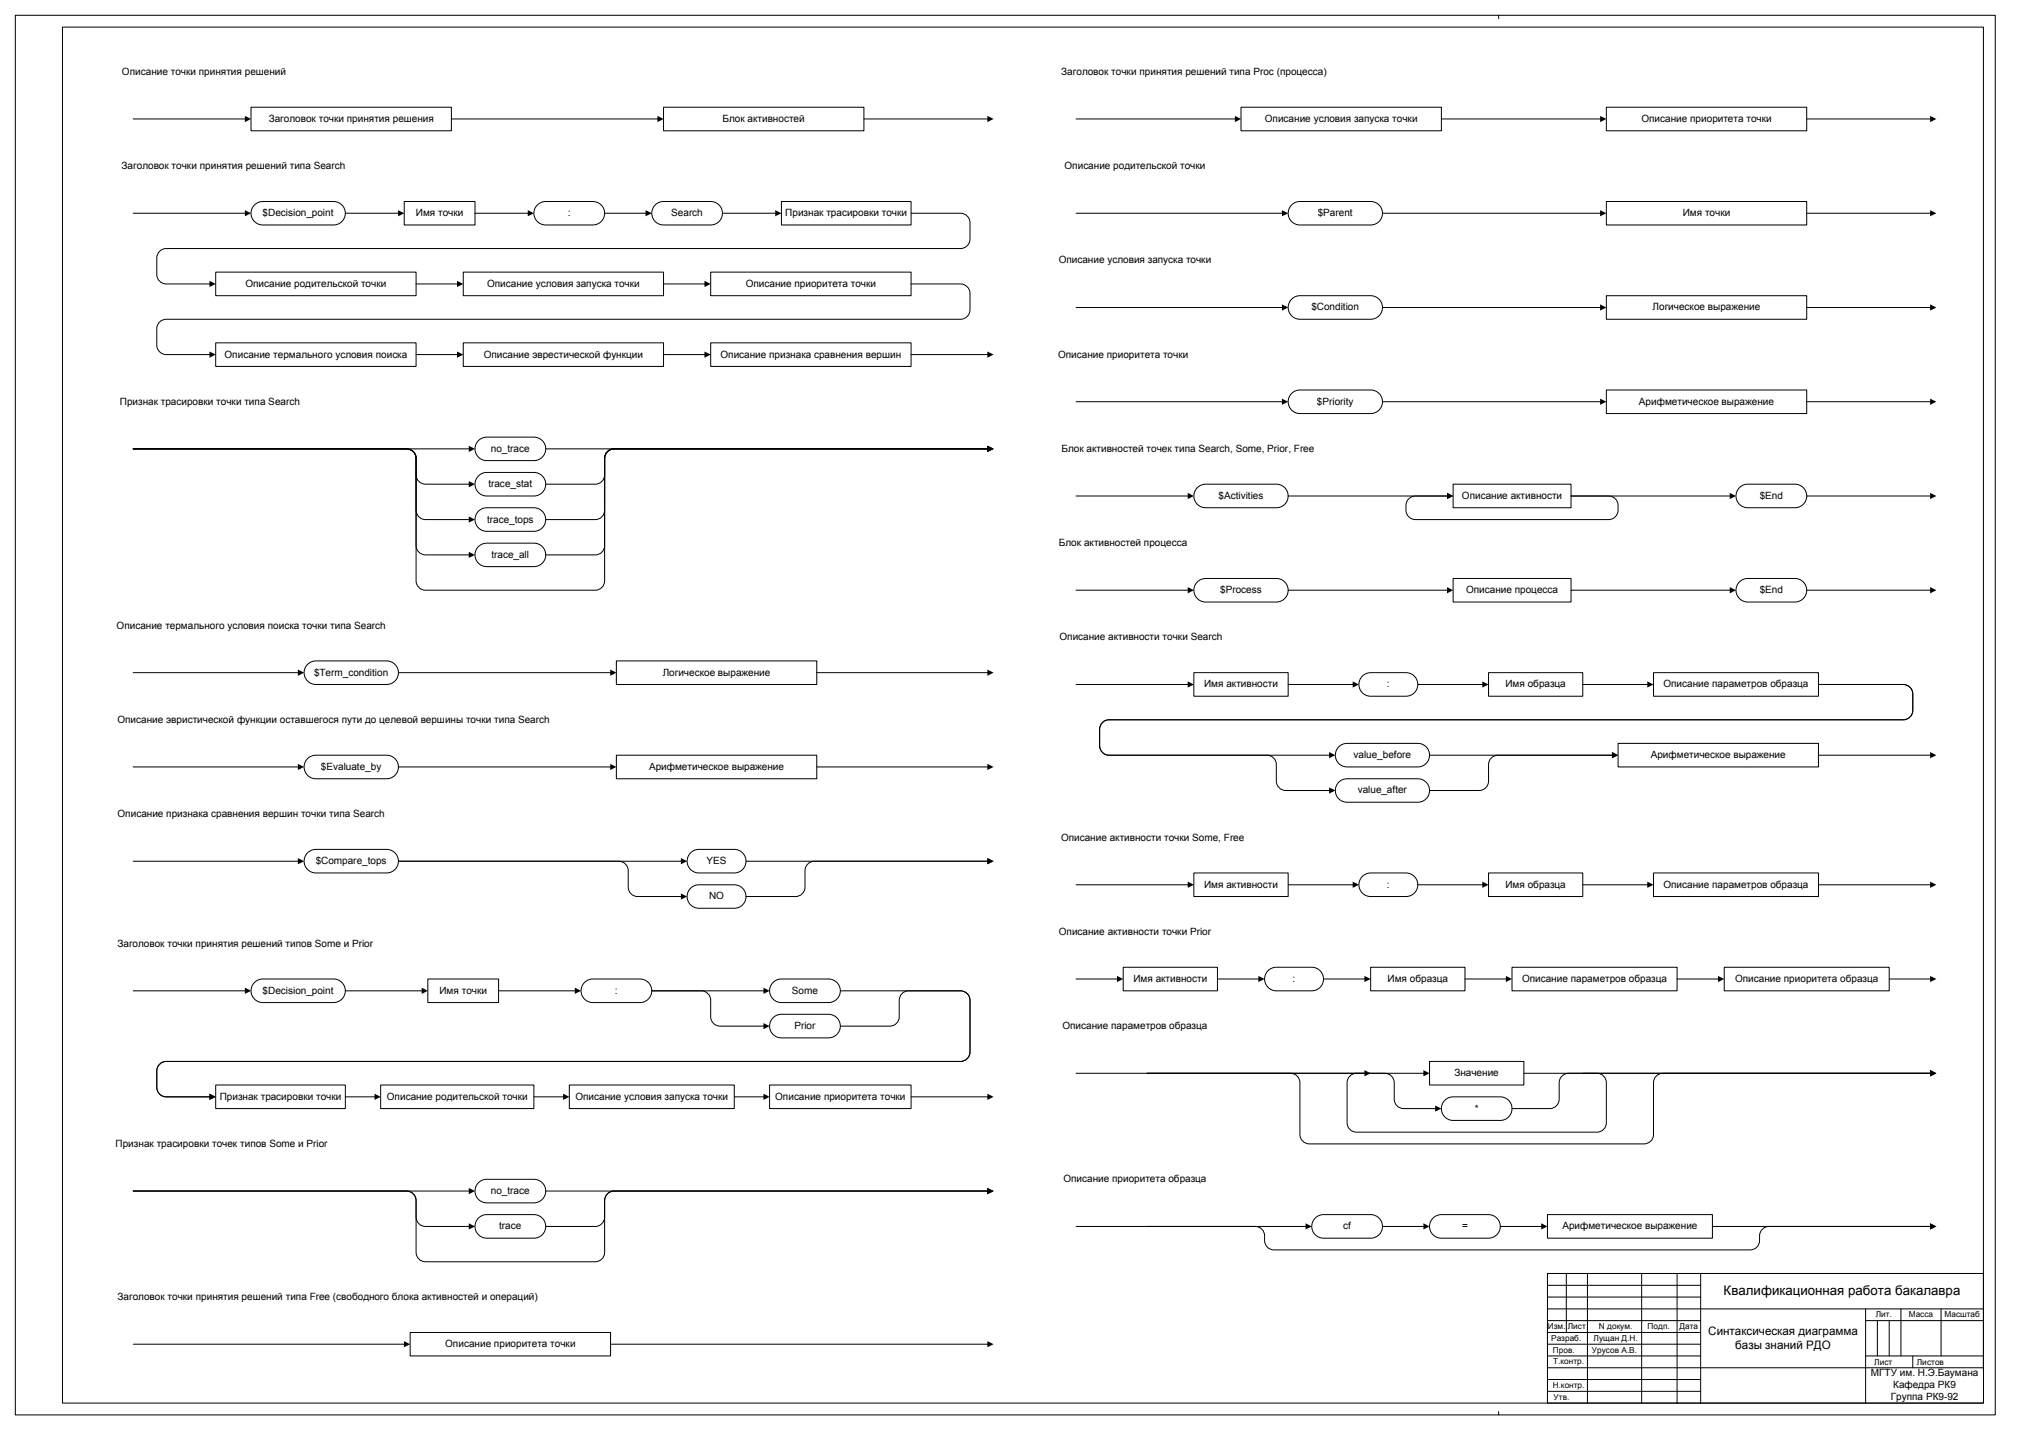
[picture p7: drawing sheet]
<svg xmlns="http://www.w3.org/2000/svg" width="841mm" height="594mm" viewBox="0 0 841 594" stroke-linecap="round" stroke-linejoin="round" font-family="sans-serif">
<defs><g id="words">
<text font-size="5.5" x="714.8" y="537.3">Квалификационная работа бакалавра</text>
<g font-size="4.8">
<text x="708.4" y="553.8">Синтаксическая диаграмма</text>
<text x="719.6" y="559.5">базы знаний РДО</text>
</g>
<g font-size="4.1">
<text x="50.6" y="31">Описание точки принятия решений</text>
<text x="440.1" y="31">Заголовок точки принятия решений типа Proc (процесса)</text>
<text x="111.4" y="50.6">Заголовок точки принятия решения</text>
<text x="299.7" y="50.6">Блок активностей</text>
<text x="524.6" y="50.6">Описание условия запуска точки</text>
<text x="680.7" y="50.6">Описание приоритета точки</text>
<text x="50.4" y="70.1">Заголовок точки принятия решений типа Search</text>
<text x="441.5" y="70.1">Описание родительской точки</text>
<text x="108.9" y="89.7">$Decision_point</text>
<text x="172.5" y="89.7">Имя точки</text>
<text x="235.5" y="89.7">:</text>
<text x="278.4" y="89.7">Search</text>
<text x="325.7" y="89.7">Признак трасировки точки</text>
<text x="546.5" y="89.7">$Parent</text>
<text x="697.8" y="89.7">Имя точки</text>
<text x="439" y="109.3">Описание условия запуска точки</text>
<text x="101.8" y="119">Описание родительской точки</text>
<text x="202" y="119">Описание условия запуска точки</text>
<text x="309.3" y="119">Описание приоритета точки</text>
<text x="543.9" y="128.8">$Condition</text>
<text x="685.3" y="128.8">Логическое выражение</text>
<text x="93.1" y="148.3">Описание термального условия поиска</text>
<text x="200.6" y="148.3">Описание эврестической функции</text>
<text x="298.8" y="148.3">Описание признака сравнения вершин</text>
<text x="438.8" y="148.3">Описание приоритета точки</text>
<text x="49.7" y="167.9">Признак трасировки точки типа Search</text>
<text x="546.1" y="167.9">$Priority</text>
<text x="679.7" y="167.9">Арифметическое выражение</text>
<text x="203.6" y="187.5">no_trace</text>
<text x="440.2" y="187.5">Блок активностей точек типа Search, Some, Prior, Free</text>
<text x="202.5" y="202.1">trace_stat</text>
<text x="505.3" y="207">$Activities</text>
<text x="606.3" y="207">Описание активности</text>
<text x="729.7" y="207">$End</text>
<text x="202" y="216.8">trace_tops</text>
<text x="439.2" y="226.5">Блок активностей процесса</text>
<text x="203.8" y="231.4">trace_all</text>
<text x="506" y="246.1">$Process</text>
<text x="608" y="246.1">Описание процесса</text>
<text x="729.7" y="246.1">$End</text>
<text x="48.3" y="260.8">Описание термального условия поиска точки типа Search</text>
<text x="439.4" y="265.6">Описание активности точки Search</text>
<text x="130.2" y="280.3">$Term_condition</text>
<text x="274.8" y="280.3">Логическое выражение</text>
<text x="499.3" y="285.2">Имя активности</text>
<text x="575.1" y="285.2">:</text>
<text x="624.3" y="285.2">Имя образца</text>
<text x="689.8" y="285.2">Описание параметров образца</text>
<text x="48.7" y="299.8">Описание эвристической функции оставшегося пути до целевой вершины точки типа Search</text>
<text x="561.3" y="314.5">value_before</text>
<text x="684.6" y="314.5">Арифметическое выражение</text>
<text x="133.1" y="319.4">$Evaluate_by</text>
<text x="269.2" y="319.4">Арифметическое выражение</text>
<text x="563" y="329.2">value_after</text>
<text x="48.7" y="339">Описание признака сравнения вершин точки типа Search</text>
<text x="440" y="348.7">Описание активности точки Some, Free</text>
<text x="130.9" y="358.5">$Compare_tops</text>
<text x="293" y="358.5">YES</text>
<text x="499.3" y="368.3">Имя активности</text>
<text x="575.1" y="368.3">:</text>
<text x="624.3" y="368.3">Имя образца</text>
<text x="689.8" y="368.3">Описание параметров образца</text>
<text x="294.1" y="373.2">NO</text>
<text x="439.1" y="387.8">Описание активности точки Prior</text>
<text x="48.7" y="392.7">Заголовок точки принятия решений типов Some и Prior</text>
<text x="470" y="407.4">Имя активности</text>
<text x="536.1" y="407.4">:</text>
<text x="575.4" y="407.4">Имя образца</text>
<text x="631.2" y="407.4">Описание параметров образца</text>
<text x="719.5" y="407.4">Описание приоритета образца</text>
<text x="108.9" y="412.2">$Decision_point</text>
<text x="182.2" y="412.2">Имя точки</text>
<text x="255" y="412.2">:</text>
<text x="328.4" y="412.2">Some</text>
<text x="329.4" y="426.9">Prior</text>
<text x="440.6" y="426.9">Описание параметров образца</text>
<text x="603.2" y="446.5">Значение</text>
<text x="91.1" y="456.2">Признак трасировки точки</text>
<text x="160.4" y="456.2">Описание родительской точки</text>
<text x="238.6" y="456.2">Описание условия запуска точки</text>
<text x="321.5" y="456.2">Описание приоритета точки</text>
<text x="611.6" y="461.1">*</text>
<text x="48" y="475.8">Признак трасировки точек типов Some и Prior</text>
<text x="441" y="490.5">Описание приоритета образца</text>
<text x="203.6" y="495.3">no_trace</text>
<text x="207" y="510">trace</text>
<text x="557" y="510">cf</text>
<text x="606.3" y="510">=</text>
<text x="648" y="510">Арифметическое выражение</text>
<text x="48.7" y="539.3">Заголовок точки принятия решений типа Free (свободного блока активностей и операций)</text>
<text x="184.6" y="558.9">Описание приоритета точки</text>
<text x="775.9" y="571">МГТУ им. Н.Э.Баумана</text>
<text x="785.1" y="576">Кафедра РК9</text>
<text x="784.1" y="580.9">Группа РК9-92</text>
</g>
<g font-size="3.4">
<text x="641.9" y="551.3">Изм.</text>
<text x="650.2" y="551.3">Лист</text>
<text x="663.1" y="551.3">N докум.</text>
<text x="683.3" y="551.3">Подп.</text>
<text x="696.5" y="551.3">Дата</text>
<text x="777.9" y="546.5">Лит.</text>
<text x="791.6" y="546.5">Масса</text>
<text x="806.4" y="546.5">Масштаб</text>
<text x="643.3" y="556.3">Разраб.</text>
<text x="660.9" y="556.3">Лущан Д.Н.</text>
<text x="644" y="561.1">Пров.</text>
<text x="660.2" y="561.1">Урусов А.В.</text>
<text x="644.1" y="566">Т.контр.</text>
<text x="777.3" y="566.4">Лист</text>
<text x="795" y="566.2">Листов</text>
<text x="643.9" y="575.8">Н.контр.</text>
<text x="644.3" y="580.7">Утв.</text>
</g>
</g></defs>
<g fill="none" stroke="#000" stroke-width=".41">
<path d="M6.4 6.3h821v580.7h-821zM25.9 11.3h796.6v570.8h-796.6zM621.5 6.3v1.4M641.7 528.3h180.8v53.8h-180.8zM641.7 533.2h63.6M641.7 538.1h63.6M649.6 528.3v24.5M658.3 528.3v53.8M680.8 528.3v53.8M695.5 528.3v53.8M705.3 528.3v53.8M641.7 547.9h63.6"/>
<path d="M641.7 543h180.8M641.7 557.7h63.6M641.7 552.8h63.6M773.7 547.9h48.8M773.7 543v39.1M778.6 547.9v14.6M783.5 547.9v14.6M788.3 543v19.5M805 543v19.5M641.7 562.5h63.6M641.7 577.2h63.6M641.7 572.3h63.6"/>
<path d="M641.7 567.4h180.8M773.7 562.5h48.8M793.2 562.5v4.9M621.5 585.6v1.4"/>
</g>
<g fill="#fff">
<path d="M706.2 529.3h115.4v12.7h-115.4z" fill-rule="evenodd"/>
<path d="M774.1 568.4h48v12.7h-48z" fill-rule="evenodd"/>
<path d="M706.2 544h66.5v22.5h-66.5z" fill-rule="evenodd"/>
<path d="M104.1 44.5h83.1v9.8h-83.1z" fill-rule="evenodd"/>
</g>
<path d="M104.1 44.5h83.1v9.8h-83.1z" fill="none" stroke="#000" stroke-width=".41"/>
<path d="M275.2 44.5h83.1v9.8h-83.1z" fill-rule="evenodd" fill="#fff"/>
<path d="M275.2 44.5h83.1v9.8h-83.1z" fill="none" stroke="#000" stroke-width=".41"/>
<path d="M105.3 85.3l2-1.4 1.7-.3h29.3a4.9 4.9 0 0 1 4.9 4.9 4.9 4.9 0 0 1-4.9 4.8h-29.3a4.9 4.9 0 0 1-4.4-2.8 4.9 4.9 0 0 1 .7-5.2z" fill-rule="evenodd" fill="#fff"/>
<path d="M105.3 85.3l2-1.4 1.7-.3h29.3a4.9 4.9 0 0 1 4.9 4.9 4.9 4.9 0 0 1-4.9 4.8h-29.3a4.9 4.9 0 0 1-4.4-2.8 4.9 4.9 0 0 1 .7-5.2z" fill="none" stroke="#000" stroke-width=".41"/>
<path d="M167.6 83.6h29.4v9.7h-29.4z" fill-rule="evenodd" fill="#fff"/>
<path d="M167.6 83.6h29.4v9.7h-29.4z" fill="none" stroke="#000" stroke-width=".41"/>
<path d="M222.6 85.3l2-1.4 1.7-.3h19.5a4.9 4.9 0 0 1 4.9 4.9 4.9 4.9 0 0 1-4.9 4.8h-19.5a4.9 4.9 0 0 1-4.4-2.8 4.9 4.9 0 0 1 .7-5.2z" fill-rule="evenodd" fill="#fff"/>
<path d="M222.6 85.3l2-1.4 1.7-.3h19.5a4.9 4.9 0 0 1 4.9 4.9 4.9 4.9 0 0 1-4.9 4.8h-19.5a4.9 4.9 0 0 1-4.4-2.8 4.9 4.9 0 0 1 .7-5.2z" fill="none" stroke="#000" stroke-width=".41"/>
<path d="M198.1 183.1l2.1-1.5 1.6-.3h19.6a4.9 4.9 0 0 1 4.9 4.9 4.9 4.9 0 0 1-4.9 4.9h-19.6a4.9 4.9 0 0 1-4.4-2.8 4.9 4.9 0 0 1 .7-5.2z" fill-rule="evenodd" fill="#fff"/>
<path d="M198.1 183.1l2.1-1.5 1.6-.3h19.6a4.9 4.9 0 0 1 4.9 4.9 4.9 4.9 0 0 1-4.9 4.9h-19.6a4.9 4.9 0 0 1-4.4-2.8 4.9 4.9 0 0 1 .7-5.2z" fill="none" stroke="#000" stroke-width=".41"/>
<path d="M271.4 85.3l2.1-1.4 1.7-.3h19.5a4.9 4.9 0 0 1 4.9 4.9 4.9 4.9 0 0 1-4.9 4.8h-19.5a4.9 4.9 0 0 1-4.5-2.8 4.9 4.9 0 0 1 .7-5.2z" fill-rule="evenodd" fill="#fff"/>
<path d="M272 84.7l1.5-.8 1.7-.3h19.5a4.9 4.9 0 0 1 4.9 4.9 4.9 4.9 0 0 1-4.9 4.8h-19.5a4.9 4.9 0 0 1-4.6-3.2 4.9 4.9 0 0 1 1.4-5.4z" fill="none" stroke="#000" stroke-width=".41"/>
<path d="M198.7 197.1l1.5-.8 1.6-.3h19.6a4.9 4.9 0 0 1 4.9 4.9 4.9 4.9 0 0 1-4.9 4.9h-19.6a4.9 4.9 0 0 1-4.5-3.2 4.9 4.9 0 0 1 1.4-5.5z" fill-rule="evenodd" fill="#fff"/>
<path d="M198.7 197.1l1.5-.8 1.6-.3h19.6a4.9 4.9 0 0 1 4.9 4.9 4.9 4.9 0 0 1-4.9 4.9h-19.6a4.9 4.9 0 0 1-4.5-3.2 4.9 4.9 0 0 1 1.4-5.5z" fill="none" stroke="#000" stroke-width=".41"/>
<path d="M198.7 211.8l1.5-.8 1.6-.4h19.6a4.9 4.9 0 0 1 4.9 4.9 4.9 4.9 0 0 1-4.9 4.9h-19.6a4.9 4.9 0 0 1-4.5-3.2 4.9 4.9 0 0 1 1.4-5.4z" fill-rule="evenodd" fill="#fff"/>
<path d="M198.7 211.8l1.5-.8 1.6-.4h19.6a4.9 4.9 0 0 1 4.9 4.9 4.9 4.9 0 0 1-4.9 4.9h-19.6a4.9 4.9 0 0 1-4.5-3.2 4.9 4.9 0 0 1 1.4-5.4z" fill="none" stroke="#000" stroke-width=".41"/>
<path d="M198.1 227.1l2.1-1.5 1.6-.3h19.6a4.9 4.9 0 0 1 4.9 4.9 4.9 4.9 0 0 1-4.9 4.9h-19.6a4.9 4.9 0 0 1-4.4-2.8 4.9 4.9 0 0 1 .7-5.2z" fill-rule="evenodd" fill="#fff"/>
<path d="M198.1 227.1l2.1-1.5 1.6-.3h19.6a4.9 4.9 0 0 1 4.9 4.9 4.9 4.9 0 0 1-4.9 4.9h-19.6a4.9 4.9 0 0 1-4.4-2.8 4.9 4.9 0 0 1 .7-5.2z" fill="none" stroke="#000" stroke-width=".41"/>
<path d="M127.9 275.3l1.4-.8 1.7-.3h29.3a4.9 4.9 0 0 1 4.9 4.9 4.9 4.9 0 0 1-4.9 4.9h-29.3a4.9 4.9 0 0 1-4.6-3.3 4.9 4.9 0 0 1 1.5-5.4z" fill-rule="evenodd" fill="#fff"/>
<path d="M127.9 275.3l1.4-.8 1.7-.3h29.3a4.9 4.9 0 0 1 4.9 4.9 4.9 4.9 0 0 1-4.9 4.9h-29.3a4.9 4.9 0 0 1-4.6-3.3 4.9 4.9 0 0 1 1.5-5.4z" fill="none" stroke="#000" stroke-width=".41"/>
<path d="M255.6 274.2h83.1v9.8h-83.1z" fill-rule="evenodd" fill="#fff"/>
<path d="M255.6 274.2h83.1v9.8h-83.1z" fill="none" stroke="#000" stroke-width=".41"/>
<path d="M127.3 315l2-1.4 1.7-.3h29.3a4.9 4.9 0 0 1 4.9 4.9 4.9 4.9 0 0 1-4.9 4.9h-29.3a4.9 4.9 0 0 1-4.4-2.9 4.9 4.9 0 0 1 .7-5.2z" fill-rule="evenodd" fill="#fff"/>
<path d="M127.3 315l2-1.4 1.7-.3h29.3a4.9 4.9 0 0 1 4.9 4.9 4.9 4.9 0 0 1-4.9 4.9h-29.3a4.9 4.9 0 0 1-4.4-2.9 4.9 4.9 0 0 1 .7-5.2z" fill="none" stroke="#000" stroke-width=".41"/>
<path d="M255.6 313.3h83.1v9.8h-83.1z" fill-rule="evenodd" fill="#fff"/>
<path d="M255.6 313.3h83.1v9.8h-83.1z" fill="none" stroke="#000" stroke-width=".41"/>
<path d="M127.9 353.5l1.4-.8 1.7-.3h29.3a4.9 4.9 0 0 1 4.9 4.9 4.9 4.9 0 0 1-4.9 4.9h-29.3a4.9 4.9 0 0 1-4.6-3.3 4.9 4.9 0 0 1 1.5-5.4z" fill-rule="evenodd" fill="#fff"/>
<path d="M127.9 353.5l1.4-.8 1.7-.3h29.3a4.9 4.9 0 0 1 4.9 4.9 4.9 4.9 0 0 1-4.9 4.9h-29.3a4.9 4.9 0 0 1-4.6-3.3 4.9 4.9 0 0 1 1.5-5.4z" fill="none" stroke="#000" stroke-width=".41"/>
<path d="M286.7 353.5l1.4-.8 1.7-.3h14.7a4.9 4.9 0 0 1 4.9 4.9 4.9 4.9 0 0 1-4.9 4.9h-14.7a4.9 4.9 0 0 1-4.6-3.3 4.9 4.9 0 0 1 1.5-5.4z" fill-rule="evenodd" fill="#fff"/>
<path d="M286.7 353.5l1.4-.8 1.7-.3h14.7a4.9 4.9 0 0 1 4.9 4.9 4.9 4.9 0 0 1-4.9 4.9h-14.7a4.9 4.9 0 0 1-4.6-3.3 4.9 4.9 0 0 1 1.5-5.4z" fill="none" stroke="#000" stroke-width=".41"/>
<path d="M286.1 368.8l1.3-1.1 1.5-.6h15.6a4.9 4.9 0 0 1 4.9 4.8 4.9 4.9 0 0 1-4.9 4.9h-14.7a4.9 4.9 0 0 1-4.4-2.8 4.9 4.9 0 0 1 .7-5.2z" fill-rule="evenodd" fill="#fff"/>
<g fill="none" stroke="#000" stroke-width=".41">
<path d="M55.2 49.4h46.7M358.3 49.4h51.5M55.2 88.5h46.7M143.2 88.5h22.2M197 88.5h22.2M250.7 88.5h17.4M55.2 186.2h113.4a3.9 3.9 0 0 1 4 3.9v6.9a3.9 3.9 0 0 0 3.8 3.9h18.3M55.2 186.2h113.4a3.9 3.9 0 0 1 4 3.9v21.5a3.9 3.9 0 0 0 3.8 4h18.3M55.2 186.2h113.4a3.9 3.9 0 0 1 4 3.9v36.2a3.9 3.9 0 0 0 3.8 3.9h18.3M409.8 186.2h-155.2a3.9 3.9 0 0 0-3.9 3.9v36.2a3.9 3.9 0 0 1-3.9 3.9h-20.5M409.8 186.2h-155.2a3.9 3.9 0 0 0-3.9 3.9v21.5a3.9 3.9 0 0 1-3.9 4h-20.5M409.8 186.2h-155.2a3.9 3.9 0 0 0-3.9 3.9v6.9a3.9 3.9 0 0 1-3.9 3.9h-20.5"/>
<path d="M165.2 318.2h88.2M282.7 357.3h-117.5h91.4a3.9 3.9 0 0 1 3.9 3.9v6.8a3.9 3.9 0 0 0 3.9 3.9h18.3M409.8 357.3h-72.1a3.9 3.9 0 0 0-3.9 3.9v6.8a3.9 3.9 0 0 1-3.9 3.9h-20.5M286.1 368.8l1.3-1.1 1.5-.6h15.6a4.9 4.9 0 0 1 4.9 4.8 4.9 4.9 0 0 1-4.9 4.9h-14.7a4.9 4.9 0 0 1-4.4-2.8 4.9 4.9 0 0 1 .7-5.2z"/>
</g>
<g fill="#000">
<path d="M101.6 48.1l2.5 1.3-2.5 1.3zM409.5 48.1l2.5 1.3-2.5 1.3zM101.6 87.2l2.5 1.3-2.5 1.2zM165.1 87.2l2.5 1.3-2.5 1.2zM218.9 87.2l2.5 1.3-2.5 1.2zM267.7 87.2l2.6 1.3-2.6 1.2zM194.4 199.6l2.6 1.3-2.6 1.3zM409.5 184.9l2.5 1.3-2.5 1.3zM194.4 214.2l2.6 1.4-2.6 1.2zM194.4 228.9l2.6 1.3-2.6 1.3zM253.1 316.9l2.5 1.3-2.5 1.2zM282.4 356l2.6 1.3-2.6 1.3z"/>
<path d="M409.5 356l2.5 1.3-2.5 1.3zM282.4 370.7l2.6 1.2-2.6 1.3z"/>
</g>
<g fill="#fff">
<path d="M45.5 24.9h78.2v9.8h-78.2z" fill-rule="evenodd"/>
<path d="M45.5 64h102.6v9.8h-102.6z" fill-rule="evenodd"/>
</g>
<path d="M187.2 49.4h85.7" fill="none" stroke="#000" stroke-width=".41"/>
<path d="M272.6 48.1l2.6 1.3-2.6 1.3z" fill="#000"/>
<path d="M89.5 112.9h83.1v9.8h-83.1z" fill-rule="evenodd" fill="#fff"/>
<path d="M89.5 112.9h83.1v9.8h-83.1z" fill="none" stroke="#000" stroke-width=".41"/>
<path d="M192.1 112.9h83.1v9.8h-83.1z" fill-rule="evenodd" fill="#fff"/>
<path d="M192.1 112.9h83.1v9.8h-83.1z" fill="none" stroke="#000" stroke-width=".41"/>
<path d="M294.7 112.9h83.1v9.8h-83.1z" fill-rule="evenodd" fill="#fff"/>
<path d="M294.7 112.9h83.1v9.8h-83.1z" fill="none" stroke="#000" stroke-width=".41"/>
<path d="M89.5 142.2h83.1v9.8h-83.1z" fill-rule="evenodd" fill="#fff"/>
<path d="M89.5 142.2h83.1v9.8h-83.1z" fill="none" stroke="#000" stroke-width=".41"/>
<path d="M192.1 142.2h83.1v9.8h-83.1z" fill-rule="evenodd" fill="#fff"/>
<path d="M192.1 142.2h83.1v9.8h-83.1z" fill="none" stroke="#000" stroke-width=".41"/>
<path d="M294.7 142.2h83.1v9.8h-83.1z" fill-rule="evenodd" fill="#fff"/>
<path d="M275.2 147.1h17.3M294.7 142.2h83.1v9.8h-83.1zM377.8 147.1h32" fill="none" stroke="#000" stroke-width=".41"/>
<path d="M292.1 145.8l2.6 1.3-2.6 1.3zM409.5 145.8l2.5 1.3-2.5 1.3z" fill="#000"/>
<path d="M45.5 161.8h83.1v9.8h-83.1z" fill-rule="evenodd" fill="#fff"/>
<path d="M194.7 186.2h-139.5h113.4a3.9 3.9 0 0 1 4 3.9v50.9a3.9 3.9 0 0 0 3.8 3.9h70.4a3.9 3.9 0 0 0 3.9-3.9v-50.9a3.9 3.9 0 0 1 3.9-3.9h155.2h-183.5" fill="none" stroke="#000" stroke-width=".41"/>
<path d="M194.4 184.9l2.6 1.3-2.6 1.3zM409.5 184.9l2.5 1.3-2.5 1.3z" fill="#000"/>
<path d="M45.5 254.6h117.3v9.8h-117.3z" fill-rule="evenodd" fill="#fff"/>
<path d="M55.2 279.1h68.7M165.2 279.1h88.2" fill="none" stroke="#000" stroke-width=".41"/>
<path d="M123.5 277.8l2.6 1.3-2.6 1.3zM253.1 277.8l2.5 1.3-2.5 1.3z" fill="#000"/>
<path d="M45.5 293.7h185.7v9.8h-185.7z" fill-rule="evenodd" fill="#fff"/>
<path d="M55.2 318.2h68.7" fill="none" stroke="#000" stroke-width=".41"/>
<path d="M123.5 316.9l2.6 1.3-2.6 1.2z" fill="#000"/>
<path d="M45.5 332.8h117.3v9.8h-117.3z" fill-rule="evenodd" fill="#fff"/>
<path d="M55.2 357.3h68.7" fill="none" stroke="#000" stroke-width=".41"/>
<path d="M123.5 356l2.6 1.3-2.6 1.3z" fill="#000"/>
<g fill="#fff">
<path d="M45.5 386.6h112.4v9.8h-112.4z" fill-rule="evenodd"/>
<path d="M105.8 407.3l1.5-.9 1.7-.3h29.3a4.9 4.9 0 0 1 4.9 4.9 4.9 4.9 0 0 1-4.9 4.9h-29.3a4.9 4.9 0 0 1-4.6-3.2 4.9 4.9 0 0 1 1.4-5.4z" fill-rule="evenodd"/>
</g>
<path d="M105.8 407.3l1.5-.9 1.7-.3h29.3a4.9 4.9 0 0 1 4.9 4.9 4.9 4.9 0 0 1-4.9 4.9h-29.3a4.9 4.9 0 0 1-4.6-3.2 4.9 4.9 0 0 1 1.4-5.4z" fill="none" stroke="#000" stroke-width=".41"/>
<path d="M177.4 406.1h29.4v9.8h-29.4z" fill-rule="evenodd" fill="#fff"/>
<path d="M177.4 406.1h29.4v9.8h-29.4z" fill="none" stroke="#000" stroke-width=".41"/>
<path d="M242.7 407.3l1.4-.9 1.7-.3h19.6a4.9 4.9 0 0 1 4.9 4.9 4.9 4.9 0 0 1-4.9 4.9h-19.6a4.9 4.9 0 0 1-4.5-3.2 4.9 4.9 0 0 1 1.4-5.4z" fill-rule="evenodd" fill="#fff"/>
<path d="M242.7 407.3l1.4-.9 1.7-.3h19.6a4.9 4.9 0 0 1 4.9 4.9 4.9 4.9 0 0 1-4.9 4.9h-19.6a4.9 4.9 0 0 1-4.5-3.2 4.9 4.9 0 0 1 1.4-5.4z" fill="none" stroke="#000" stroke-width=".41"/>
<path d="M320.9 407.3l1.5-.9 1.7-.3h19.5a4.9 4.9 0 0 1 4.9 4.9 4.9 4.9 0 0 1-4.9 4.9h-19.5a4.9 4.9 0 0 1-4.6-3.2 4.9 4.9 0 0 1 1.4-5.4z" fill-rule="evenodd" fill="#fff"/>
<path d="M55.2 411.1h46.7M143.2 411.1h32M206.8 411.1h31.9M270.3 411.1h46.6M320.9 407.3l1.5-.9 1.7-.3h19.5a4.9 4.9 0 0 1 4.9 4.9 4.9 4.9 0 0 1-4.9 4.9h-19.5a4.9 4.9 0 0 1-4.6-3.2 4.9 4.9 0 0 1 1.4-5.4zM348.5 411.1h49.8a3.9 3.9 0 0 1 4 3.8v21.6a3.9 3.9 0 0 1-4 3.9h-329.4a3.9 3.9 0 0 0-3.9 3.9v6.8a3.9 3.9 0 0 0 3.9 3.9h18.3M304.5 455h12.4" fill="none" stroke="#000" stroke-width=".41"/>
<path d="M101.6 409.7l2.5 1.4-2.5 1.2zM174.9 409.7l2.5 1.4-2.5 1.2zM238.4 409.7l2.6 1.4-2.6 1.2zM316.6 409.7l2.6 1.4-2.6 1.2zM86.9 453.7l2.6 1.3-2.6 1.3zM316.6 453.7l2.6 1.3-2.6 1.3z" fill="#000"/>
<path d="M89.5 450.1h53.7v9.8h-53.7z" fill-rule="evenodd" fill="#fff"/>
<path d="M89.5 450.1h53.7v9.8h-53.7z" fill="none" stroke="#000" stroke-width=".41"/>
<path d="M236.1 450.1h68.4v9.8h-68.4z" fill-rule="evenodd" fill="#fff"/>
<path d="M143.2 455h12.4M236.1 450.1h68.4v9.8h-68.4z" fill="none" stroke="#000" stroke-width=".41"/>
<path d="M155.3 453.7l2.6 1.3-2.6 1.3z" fill="#000"/>
<path d="M319.2 450.1h58.6v9.8h-58.6z" fill-rule="evenodd" fill="#fff"/>
<path d="M319.2 450.1h58.6v9.8h-58.6zM377.8 455h32" fill="none" stroke="#000" stroke-width=".41"/>
<path d="M409.5 453.7l2.5 1.3-2.5 1.3z" fill="#000"/>
<path d="M320.9 421.9l1.5-.8 1.7-.3h19.5a4.9 4.9 0 0 1 4.9 4.9 4.9 4.9 0 0 1-4.9 4.9h-19.5a4.9 4.9 0 0 1-4.7-3.2 4.9 4.9 0 0 1 1.5-5.5z" fill-rule="evenodd" fill="#fff"/>
<path d="M270.3 411.1h20.5a3.9 3.9 0 0 1 3.9 3.8v6.9a3.9 3.9 0 0 0 3.9 3.9h18.3M320.9 421.9l1.5-.8 1.7-.3h19.5a4.9 4.9 0 0 1 4.9 4.9 4.9 4.9 0 0 1-4.9 4.9h-19.5a4.9 4.9 0 0 1-4.7-3.2 4.9 4.9 0 0 1 1.5-5.5zM348.5 425.7h20.5a3.9 3.9 0 0 0 3.9-3.9v-6.9a3.9 3.9 0 0 1 3.9-3.8h21.5a3.9 3.9 0 0 1 4 3.8v21.6a3.9 3.9 0 0 1-4 3.9h-329.4a3.9 3.9 0 0 0-3.9 3.9v6.8a3.9 3.9 0 0 0 3.9 3.9h18.3" fill="none" stroke="#000" stroke-width=".41"/>
<path d="M316.6 424.4l2.6 1.3-2.6 1.3zM86.9 453.7l2.6 1.3-2.6 1.3z" fill="#000"/>
<path d="M198.1 491l2.1-1.5 1.6-.3h19.6a4.9 4.9 0 0 1 4.9 4.9 4.9 4.9 0 0 1-4.9 4.9h-19.6a4.9 4.9 0 0 1-4.4-2.8 4.9 4.9 0 0 1 .7-5.2z" fill-rule="evenodd" fill="#fff"/>
<path d="M198.1 491l2.1-1.5 1.6-.3h19.6a4.9 4.9 0 0 1 4.9 4.9 4.9 4.9 0 0 1-4.9 4.9h-19.6a4.9 4.9 0 0 1-4.4-2.8 4.9 4.9 0 0 1 .7-5.2z" fill="none" stroke="#000" stroke-width=".41"/>
<path d="M45.5 469.7h92.8v9.8h-92.8z" fill-rule="evenodd" fill="#fff"/>
<path d="M299.6 88.5h22.2M172.6 117.8h17.2M275.2 117.8h17.3M377.8 117.8h20.5a3.9 3.9 0 0 1 4 3.9v6.9a3.9 3.9 0 0 1-4 3.9h-329.4a3.9 3.9 0 0 0-3.9 3.8v6.9a3.9 3.9 0 0 0 3.9 3.9h18.3M172.6 147.1h17.2M194.7 494.1h-139.5h113.4a4 4 0 0 1 4 4v21.5a3.9 3.9 0 0 0 3.8 3.9h70.4a3.9 3.9 0 0 0 3.9-3.9v-21.5a3.9 3.9 0 0 1 3.9-4h155.2h-183.5" fill="none" stroke="#000" stroke-width=".41"/>
<path d="M321.5 87.2l2.6 1.3-2.6 1.2zM189.5 116.5l2.6 1.3-2.6 1.3zM292.1 116.5l2.6 1.3-2.6 1.3zM86.9 145.8l2.6 1.3-2.6 1.3zM189.5 145.8l2.6 1.3-2.6 1.3zM194.4 492.8l2.6 1.3-2.6 1.3zM409.5 492.8l2.5 1.3-2.5 1.3z" fill="#000"/>
<path d="M45.5 533.2h180.8v9.8h-180.8z" fill-rule="evenodd" fill="#fff"/>
<path d="M55.2 557.7h112.7" fill="none" stroke="#000" stroke-width=".41"/>
<path d="M167.5 556.4l2.6 1.3-2.6 1.2z" fill="#000"/>
<path d="M170.1 552.8h83.1v9.7h-83.1z" fill-rule="evenodd" fill="#fff"/>
<path d="M338.7 279.1h71.1M338.7 318.2h71.1M309.4 357.3h100.4M170.1 552.8h83.1v9.7h-83.1zM253.2 557.7h156.6" fill="none" stroke="#000" stroke-width=".41"/>
<path d="M409.5 277.8l2.5 1.3-2.5 1.3zM409.5 316.9l2.5 1.3-2.5 1.2zM409.5 356l2.5 1.3-2.5 1.3zM409.5 556.4l2.5 1.3-2.5 1.2z" fill="#000"/>
<path d="M496.3 202.6l2-1.4 1.7-.3h29.3a4.9 4.9 0 0 1 4.9 4.9 4.9 4.9 0 0 1-4.9 4.8h-29.3a4.9 4.9 0 0 1-4.4-2.8 4.9 4.9 0 0 1 .7-5.2z" fill-rule="evenodd" fill="#fff"/>
<path d="M496.3 202.6l2-1.4 1.7-.3h29.3a4.9 4.9 0 0 1 4.9 4.9 4.9 4.9 0 0 1-4.9 4.8h-29.3a4.9 4.9 0 0 1-4.4-2.8 4.9 4.9 0 0 1 .7-5.2z" fill="none" stroke="#000" stroke-width=".41"/>
<path d="M602.6 200.9h48.9v9.7h-48.9z" fill-rule="evenodd" fill="#fff"/>
<path d="M602.6 200.9h48.9v9.7h-48.9z" fill="none" stroke="#000" stroke-width=".41"/>
<path d="M721.7 202l1.4-.8 1.7-.3h19.5a4.9 4.9 0 0 1 5 4.9 4.9 4.9 0 0 1-5 4.8h-19.5a4.9 4.9 0 0 1-4.6-3.2 4.9 4.9 0 0 1 1.5-5.4z" fill-rule="evenodd" fill="#fff"/>
<path d="M600.4 205.8h-13.4a3.9 3.9 0 0 0-3.9 3.9 4.5 4.5 0 0 0 3.1 5.8l80.9 .1a3.9 3.9 0 0 0 3.9-4 4.7 4.7 0 0 0-2.3-5.5l-1.6-.3h-15.6h66.2M721.7 202l1.4-.8 1.7-.3h19.5a4.9 4.9 0 0 1 5 4.9 4.9 4.9 0 0 1-5 4.8h-19.5a4.9 4.9 0 0 1-4.6-3.2 4.9 4.9 0 0 1 1.5-5.4zM749.3 205.8h51.5" fill="none" stroke="#000" stroke-width=".41"/>
<path d="M600.1 204.5l2.5 1.3-2.5 1.2zM717.3 204.5l2.6 1.3-2.6 1.2zM800.4 204.5l2.6 1.3-2.6 1.2z" fill="#000"/>
<g fill="#fff">
<path d="M436.5 181.3h112.4v9.8h-112.4z" fill-rule="evenodd"/>
<path d="M436.5 420.8h68.4v9.8h-68.4z" fill-rule="evenodd"/>
<path d="M592.8 440.4h39.2v9.7h-39.2z" fill-rule="evenodd"/>
</g>
<path d="M592.8 440.4h39.2v9.7h-39.2z" fill="none" stroke="#000" stroke-width=".41"/>
<path d="M599.5 456.2l1.4-.9 1.7-.3h19.6a4.9 4.9 0 0 1 4.8 4.9 4.9 4.9 0 0 1-4.8 4.9h-19.6a4.9 4.9 0 0 1-4.6-3.2 4.9 4.9 0 0 1 1.5-5.4z" fill-rule="evenodd" fill="#fff"/>
<path d="M446.2 445.3h89a3.9 3.9 0 0 1 3.9 3.9v21.5a3.9 3.9 0 0 0 3.9 3.9h138.8a3.9 3.9 0 0 0 3.9-3.9v-21.5a3.9 3.9 0 0 1 3.9-3.9h111.2M566.2 445.3a7.9 7.9 0 0 0-5.8 .6l-1.4 1.7-.4 1.6v16.6a3.9 3.9 0 0 0 4 3.9h99.7a3.9 3.9 0 0 0 3.9-3.9v-16.6a3.9 3.9 0 0 0-3.9-3.9h-5.9M590.6 445.3h-115h98.7a3.9 3.9 0 0 1 3.9 3.9v6.8a3.9 3.9 0 0 0 3.9 3.9h13.4M599.5 456.2l1.4-.9 1.7-.3h19.6a4.9 4.9 0 0 1 4.8 4.9 4.9 4.9 0 0 1-4.8 4.9h-19.6a4.9 4.9 0 0 1-4.6-3.2 4.9 4.9 0 0 1 1.5-5.4zM632 445.3h168.8M800.8 445.3h-150.3a3.9 3.9 0 0 0-3.9 3.9v6.8a3.9 3.9 0 0 1-3.9 3.9h-15.7" fill="none" stroke="#000" stroke-width=".41"/>
<path d="M565.8 443.9l2.6 1.4-2.6 1.2zM590.3 443.9l2.5 1.4-2.5 1.2zM595.2 458.6l2.6 1.3-2.6 1.3zM800.4 443.9l2.6 1.4-2.6 1.2z" fill="#000"/>
<g fill="#fff">
<path d="M436.5 484.3h68.4v9.8h-68.4z" fill-rule="evenodd"/>
<path d="M545.7 505l1.5-.8 1.7-.3h19.5a4.9 4.9 0 0 1 4.9 4.9 4.9 4.9 0 0 1-4.9 4.9h-19.5a4.9 4.9 0 0 1-4.6-3.2 4.9 4.9 0 0 1 1.4-5.5z" fill-rule="evenodd"/>
</g>
<path d="M545.7 505l1.5-.8 1.7-.3h19.5a4.9 4.9 0 0 1 4.9 4.9 4.9 4.9 0 0 1-4.9 4.9h-19.5a4.9 4.9 0 0 1-4.6-3.2 4.9 4.9 0 0 1 1.4-5.5z" fill="none" stroke="#000" stroke-width=".41"/>
<path d="M594 505.6l2-1.4 1.8-.3h19.5a4.9 4.9 0 0 1 4.9 4.9 4.9 4.9 0 0 1-4.9 4.9h-19.5a4.9 4.9 0 0 1-4.5-2.8 4.9 4.9 0 0 1 .7-5.3z" fill-rule="evenodd" fill="#fff"/>
<path d="M594 505.6l2-1.4 1.8-.3h19.5a4.9 4.9 0 0 1 4.9 4.9 4.9 4.9 0 0 1-4.9 4.9h-19.5a4.9 4.9 0 0 1-4.5-2.8 4.9 4.9 0 0 1 .7-5.3z" fill="none" stroke="#000" stroke-width=".41"/>
<path d="M641.7 503.9h68.4v9.8h-68.4z" fill-rule="evenodd" fill="#fff"/>
<path d="M446.2 508.8h74.3a3.9 3.9 0 0 1 3.9 3.9 4.5 4.5 0 0 0 3.1 5.8h198.3a3.9 3.9 0 0 0 3.9-3.9 4.5 4.5 0 0 1 3.1-5.7l68-.1h-90.7M475.6 508.8h66.1M573.3 508.8h17.3M622.2 508.8h17.3M641.7 503.9h68.4v9.8h-68.4z" fill="none" stroke="#000" stroke-width=".41"/>
<path d="M541.4 507.5l2.6 1.3-2.6 1.3zM590.3 507.5l2.5 1.3-2.5 1.3zM639.2 507.5l2.5 1.3-2.5 1.3zM800.4 507.5l2.6 1.3-2.6 1.3z" fill="#000"/>
<path d="M436.5 24.9h117.3v9.8h-117.3z" fill-rule="evenodd" fill="#fff"/>
<path d="M446.2 49.4h66.2" fill="none" stroke="#000" stroke-width=".41"/>
<path d="M512.1 48.1l2.6 1.3-2.6 1.3z" fill="#000"/>
<path d="M666.2 44.5h83.1v9.8h-83.1z" fill-rule="evenodd" fill="#fff"/>
<path d="M666.2 44.5h83.1v9.8h-83.1z" fill="none" stroke="#000" stroke-width=".41"/>
<path d="M514.7 44.5h83.1v9.8h-83.1z" fill-rule="evenodd" fill="#fff"/>
<path d="M514.7 44.5h83.1v9.8h-83.1zM597.8 49.4h66.1M749.3 49.4h51.5" fill="none" stroke="#000" stroke-width=".41"/>
<path d="M663.6 48.1l2.6 1.3-2.6 1.3zM800.4 48.1l2.6 1.3-2.6 1.3z" fill="#000"/>
<path d="M536 123.8l1.4-.8 1.7-.3h29.3a4.9 4.9 0 0 1 4.9 4.9 4.9 4.9 0 0 1-4.9 4.9h-29.3a4.9 4.9 0 0 1-4.6-3.3 4.9 4.9 0 0 1 1.5-5.4z" fill-rule="evenodd" fill="#fff"/>
<path d="M536 123.8l1.4-.8 1.7-.3h29.3a4.9 4.9 0 0 1 4.9 4.9 4.9 4.9 0 0 1-4.9 4.9h-29.3a4.9 4.9 0 0 1-4.6-3.3 4.9 4.9 0 0 1 1.5-5.4z" fill="none" stroke="#000" stroke-width=".41"/>
<path d="M666.2 122.7h83.1v9.8h-83.1z" fill-rule="evenodd" fill="#fff"/>
<path d="M666.2 122.7h83.1v9.8h-83.1z" fill="none" stroke="#000" stroke-width=".41"/>
<path d="M436.5 103.1h68.4v9.8h-68.4z" fill-rule="evenodd" fill="#fff"/>
<path d="M446.2 127.6h85.8M573.3 127.6h90.6M749.3 127.6h51.5" fill="none" stroke="#000" stroke-width=".41"/>
<path d="M531.6 126.3l2.6 1.3-2.6 1.3zM663.6 126.3l2.6 1.3-2.6 1.3zM800.4 126.3l2.6 1.3-2.6 1.3z" fill="#000"/>
<path d="M535.4 163.5l2-1.4 1.7-.3h29.3a4.9 4.9 0 0 1 4.9 4.9 4.9 4.9 0 0 1-4.9 4.9h-29.3a4.9 4.9 0 0 1-4.4-2.9 4.9 4.9 0 0 1 .7-5.2z" fill-rule="evenodd" fill="#fff"/>
<path d="M535.4 163.5l2-1.4 1.7-.3h29.3a4.9 4.9 0 0 1 4.9 4.9 4.9 4.9 0 0 1-4.9 4.9h-29.3a4.9 4.9 0 0 1-4.4-2.9 4.9 4.9 0 0 1 .7-5.2z" fill="none" stroke="#000" stroke-width=".41"/>
<path d="M666.2 161.8h83.1v9.8h-83.1z" fill-rule="evenodd" fill="#fff"/>
<path d="M666.2 161.8h83.1v9.8h-83.1z" fill="none" stroke="#000" stroke-width=".41"/>
<path d="M436.5 142.2h58.6v9.8h-58.6z" fill-rule="evenodd" fill="#fff"/>
<path d="M446.2 166.7h85.8M573.3 166.7h90.6M749.3 166.7h51.5M446.2 205.8h46.7M534.2 205.8h66.2" fill="none" stroke="#000" stroke-width=".41"/>
<path d="M531.6 165.4l2.6 1.3-2.6 1.2zM663.6 165.4l2.6 1.3-2.6 1.2zM800.4 165.4l2.6 1.3-2.6 1.2zM492.6 204.5l2.5 1.3-2.5 1.2zM600.1 204.5l2.5 1.3-2.5 1.2z" fill="#000"/>
<path d="M496.3 241.7l2-1.4 1.7-.3h29.3a4.9 4.9 0 0 1 4.9 4.9 4.9 4.9 0 0 1-4.9 4.9h-29.3a4.9 4.9 0 0 1-4.4-2.9 4.9 4.9 0 0 1 .7-5.2z" fill-rule="evenodd" fill="#fff"/>
<path d="M496.3 241.7l2-1.4 1.7-.3h29.3a4.9 4.9 0 0 1 4.9 4.9 4.9 4.9 0 0 1-4.9 4.9h-29.3a4.9 4.9 0 0 1-4.4-2.9 4.9 4.9 0 0 1 .7-5.2z" fill="none" stroke="#000" stroke-width=".41"/>
<path d="M602.6 240h48.9v9.8h-48.9z" fill-rule="evenodd" fill="#fff"/>
<path d="M602.6 240h48.9v9.8h-48.9z" fill="none" stroke="#000" stroke-width=".41"/>
<path d="M721.7 241.1l1.4-.8 1.7-.3h19.5a4.9 4.9 0 0 1 5 4.9 4.9 4.9 0 0 1-5 4.9h-19.5a4.9 4.9 0 0 1-4.6-3.3 4.9 4.9 0 0 1 1.5-5.4z" fill-rule="evenodd" fill="#fff"/>
<path d="M651.5 244.9h66.2M721.7 241.1l1.4-.8 1.7-.3h19.5a4.9 4.9 0 0 1 5 4.9 4.9 4.9 0 0 1-5 4.9h-19.5a4.9 4.9 0 0 1-4.6-3.3 4.9 4.9 0 0 1 1.5-5.4zM749.3 244.9h51.5" fill="none" stroke="#000" stroke-width=".41"/>
<path d="M717.3 243.6l2.6 1.3-2.6 1.3zM800.4 243.6l2.6 1.3-2.6 1.3z" fill="#000"/>
<path d="M436.5 220.4h58.6v9.8h-58.6z" fill-rule="evenodd" fill="#fff"/>
<path d="M446.2 244.9h46.7M534.2 244.9h66.2" fill="none" stroke="#000" stroke-width=".41"/>
<path d="M492.6 243.6l2.5 1.3-2.5 1.3zM600.1 243.6l2.5 1.3-2.5 1.3z" fill="#000"/>
<path d="M495.1 279.1h39.1v9.7h-39.1z" fill-rule="evenodd" fill="#fff"/>
<path d="M495.1 279.1h39.1v9.7h-39.1z" fill="none" stroke="#000" stroke-width=".41"/>
<path d="M565.3 280.2l1.4-.8 1.7-.3h14.7a4.9 4.9 0 0 1 4.9 4.8 4.9 4.9 0 0 1-4.9 4.9h-14.7a4.9 4.9 0 0 1-4.6-3.2 4.9 4.9 0 0 1 1.5-5.4z" fill-rule="evenodd" fill="#fff"/>
<path d="M565.3 280.2l1.4-.8 1.7-.3h14.7a4.9 4.9 0 0 1 4.9 4.8 4.9 4.9 0 0 1-4.9 4.9h-14.7a4.9 4.9 0 0 1-4.6-3.2 4.9 4.9 0 0 1 1.5-5.4z" fill="none" stroke="#000" stroke-width=".41"/>
<path d="M617.3 279.1h39.1v9.7h-39.1z" fill-rule="evenodd" fill="#fff"/>
<path d="M617.3 279.1h39.1v9.7h-39.1z" fill="none" stroke="#000" stroke-width=".41"/>
<path d="M685.7 279.1h68.4v9.7h-68.4z" fill-rule="evenodd" fill="#fff"/>
<path d="M685.7 279.1h68.4v9.7h-68.4zM446.2 284h46.7M534.2 284h27.1M588 284h27.1M656.4 284h27.1M754.1 284h35.2a3.9 3.9 0 0 1 3.9 3.9v6.8a3.9 3.9 0 0 1-3.9 3.9h-329.4a3.9 3.9 0 0 0-3.9 4v6.8a3.9 3.9 0 0 0 3.9 3.9h91.6" fill="none" stroke="#000" stroke-width=".41"/>
<path d="M492.6 282.7l2.5 1.3-2.5 1.2zM561 282.7l2.6 1.3-2.6 1.2zM614.7 282.7l2.6 1.3-2.6 1.2zM683.1 282.7l2.6 1.3-2.6 1.2zM551.2 312l2.6 1.3-2.6 1.3z" fill="#000"/>
<g fill="#fff">
<path d="M436.5 259.5h73.3v9.8h-73.3z" fill-rule="evenodd"/>
<path d="M555.5 309.5l1.4-.8 1.7-.3h29.4a4.9 4.9 0 0 1 4.8 4.9 4.9 4.9 0 0 1-4.8 4.9h-29.4a4.9 4.9 0 0 1-4.5-3.2 4.9 4.9 0 0 1 1.4-5.5z" fill-rule="evenodd"/>
</g>
<path d="M555.5 309.5l1.4-.8 1.7-.3h29.4a4.9 4.9 0 0 1 4.8 4.9 4.9 4.9 0 0 1-4.8 4.9h-29.4a4.9 4.9 0 0 1-4.5-3.2 4.9 4.9 0 0 1 1.4-5.5z" fill="none" stroke="#000" stroke-width=".41"/>
<path d="M555.5 324.2l1.4-.8 1.7-.3h29.4a4.9 4.9 0 0 1 4.8 4.9 4.9 4.9 0 0 1-4.8 4.8h-29.4a4.9 4.9 0 0 1-4.5-3.2 4.9 4.9 0 0 1 1.4-5.4z" fill-rule="evenodd" fill="#fff"/>
<path d="M555.5 324.2l1.4-.8 1.7-.3h29.4a4.9 4.9 0 0 1 4.8 4.9 4.9 4.9 0 0 1-4.8 4.8h-29.4a4.9 4.9 0 0 1-4.5-3.2 4.9 4.9 0 0 1 1.4-5.4z" fill="none" stroke="#000" stroke-width=".41"/>
<path d="M671 308.4h83.1v9.8h-83.1z" fill-rule="evenodd" fill="#fff"/>
<path d="M754.1 284h35.2a3.9 3.9 0 0 1 3.9 3.9v6.8a3.9 3.9 0 0 1-3.9 3.9h-329.4a3.9 3.9 0 0 0-3.9 4v6.8a3.9 3.9 0 0 0 3.9 3.9h65.5a3.9 3.9 0 0 1 3.9 3.9v6.9a3.9 3.9 0 0 0 3.9 3.9h18.3M592.8 313.3h76h-47.6a3.9 3.9 0 0 0-3.9 3.9v6.9a3.9 3.9 0 0 1-3.9 3.9h-20.6M671 308.4h83.1v9.8h-83.1zM754.1 313.3h46.7" fill="none" stroke="#000" stroke-width=".41"/>
<path d="M668.5 312l2.5 1.3-2.5 1.3zM800.4 312l2.6 1.3-2.6 1.3zM551.2 326.7l2.6 1.3-2.6 1.2z" fill="#000"/>
<path d="M495.1 362.2h39.1v9.7h-39.1z" fill-rule="evenodd" fill="#fff"/>
<path d="M495.1 362.2h39.1v9.7h-39.1z" fill="none" stroke="#000" stroke-width=".41"/>
<path d="M565.3 363.3l1.4-.8 1.7-.3h14.7a4.9 4.9 0 0 1 4.9 4.8 4.9 4.9 0 0 1-4.9 4.9h-14.7a4.9 4.9 0 0 1-4.6-3.2 4.9 4.9 0 0 1 1.5-5.4z" fill-rule="evenodd" fill="#fff"/>
<path d="M565.3 363.3l1.4-.8 1.7-.3h14.7a4.9 4.9 0 0 1 4.9 4.8 4.9 4.9 0 0 1-4.9 4.9h-14.7a4.9 4.9 0 0 1-4.6-3.2 4.9 4.9 0 0 1 1.5-5.4z" fill="none" stroke="#000" stroke-width=".41"/>
<path d="M617.3 362.2h39.1v9.7h-39.1z" fill-rule="evenodd" fill="#fff"/>
<path d="M446.2 367.1h46.7M534.2 367.1h27.1M588 367.1h27.1M617.3 362.2h39.1v9.7h-39.1zM656.4 367.1h27.1" fill="none" stroke="#000" stroke-width=".41"/>
<path d="M492.6 365.8l2.5 1.3-2.5 1.2zM561 365.8l2.6 1.3-2.6 1.2zM614.7 365.8l2.6 1.3-2.6 1.2zM683.1 365.8l2.6 1.3-2.6 1.2z" fill="#000"/>
<path d="M436.5 342.6h83.1v9.8h-83.1z" fill-rule="evenodd" fill="#fff"/>
<path d="M754.1 367.1h46.7" fill="none" stroke="#000" stroke-width=".41"/>
<path d="M800.4 365.8l2.6 1.3-2.6 1.2z" fill="#000"/>
<path d="M685.7 362.2h68.4v9.7h-68.4z" fill-rule="evenodd" fill="#fff"/>
<path d="M685.7 362.2h68.4v9.7h-68.4z" fill="none" stroke="#000" stroke-width=".41"/>
<path d="M465.8 401.3h39.1v9.8h-39.1z" fill-rule="evenodd" fill="#fff"/>
<path d="M465.8 401.3h39.1v9.8h-39.1z" fill="none" stroke="#000" stroke-width=".41"/>
<path d="M525.6 403l1.3-1.1 1.5-.6h15.6a4.9 4.9 0 0 1 4.9 4.9 4.9 4.9 0 0 1-4.9 4.9h-14.7a4.9 4.9 0 0 1-4.4-2.9 4.9 4.9 0 0 1 .7-5.2z" fill-rule="evenodd" fill="#fff"/>
<path d="M525.6 403l1.3-1.1 1.5-.6h15.6a4.9 4.9 0 0 1 4.9 4.9 4.9 4.9 0 0 1-4.9 4.9h-14.7a4.9 4.9 0 0 1-4.4-2.9 4.9 4.9 0 0 1 .7-5.2z" fill="none" stroke="#000" stroke-width=".41"/>
<path d="M568.4 401.3h39.1v9.8h-39.1z" fill-rule="evenodd" fill="#fff"/>
<path d="M446.2 406.1h17.4M504.9 406.1h17.3M548.9 406.1h17.3M568.4 401.3h39.1v9.8h-39.1zM607.5 406.1h17.3" fill="none" stroke="#000" stroke-width=".41"/>
<path d="M463.2 404.9l2.6 1.2-2.6 1.3zM521.9 404.9l2.5 1.2-2.5 1.3zM565.8 404.9l2.6 1.2-2.6 1.3zM624.5 404.9l2.5 1.2-2.5 1.3z" fill="#000"/>
<g fill="#fff">
<path d="M436.5 381.7h68.4v9.8h-68.4z" fill-rule="evenodd"/>
<path d="M627 401.3h68.5v9.8h-68.5z" fill-rule="evenodd"/>
</g>
<path d="M627 401.3h68.5v9.8h-68.5zM695.5 406.1h17.3" fill="none" stroke="#000" stroke-width=".41"/>
<path d="M712.5 404.9l2.6 1.2-2.6 1.3z" fill="#000"/>
<path d="M715.1 401.3h68.4v9.8h-68.4z" fill-rule="evenodd" fill="#fff"/>
<path d="M715.1 401.3h68.4v9.8h-68.4zM783.5 406.1h17.3" fill="none" stroke="#000" stroke-width=".41"/>
<path d="M800.4 404.9l2.6 1.2-2.6 1.3z" fill="#000"/>
<path d="M198.7 505l1.5-.8 1.6-.3h19.6a4.9 4.9 0 0 1 4.9 4.9 4.9 4.9 0 0 1-4.9 4.9h-19.6a4.9 4.9 0 0 1-4.5-3.2 4.9 4.9 0 0 1 1.4-5.5z" fill-rule="evenodd" fill="#fff"/>
<path d="M55.2 494.1h113.4a4 4 0 0 1 4 4v6.8a3.9 3.9 0 0 0 3.8 3.9h18.3M409.8 494.1h-155.2a3.9 3.9 0 0 0-3.9 4v6.8a3.9 3.9 0 0 1-3.9 3.9h-20.5M198.7 505l1.5-.8 1.6-.3h19.6a4.9 4.9 0 0 1 4.9 4.9 4.9 4.9 0 0 1-4.9 4.9h-19.6a4.9 4.9 0 0 1-4.5-3.2 4.9 4.9 0 0 1 1.4-5.5z" fill="none" stroke="#000" stroke-width=".41"/>
<path d="M409.5 492.8l2.5 1.3-2.5 1.3zM194.4 507.5l2.6 1.3-2.6 1.3z" fill="#000"/>
<path d="M324.1 83.6h53.7v9.7h-53.7z" fill-rule="evenodd" fill="#fff"/>
<path d="M324.1 83.6h53.7v9.7h-53.7zM377.8 88.5h20.5a3.9 3.9 0 0 1 4 3.9v6.8a3.9 3.9 0 0 1-4 3.9h-329.4a3.9 3.9 0 0 0-3.9 4v6.8a3.9 3.9 0 0 0 3.9 3.9h18.3" fill="none" stroke="#000" stroke-width=".41"/>
<path d="M86.9 116.5l2.6 1.3-2.6 1.3z" fill="#000"/>
<path d="M157.9 450.1h63.5v9.8h-63.5z" fill-rule="evenodd" fill="#fff"/>
<path d="M157.9 450.1h63.5v9.8h-63.5zM221.4 455h12.5" fill="none" stroke="#000" stroke-width=".41"/>
<path d="M233.5 453.7l2.6 1.3-2.6 1.3z" fill="#000"/>
<path d="M535.4 85.3l2-1.4 1.7-.3h29.3a4.9 4.9 0 0 1 4.9 4.9 4.9 4.9 0 0 1-4.9 4.8h-29.3a4.9 4.9 0 0 1-4.4-2.8 4.9 4.9 0 0 1 .7-5.2z" fill-rule="evenodd" fill="#fff"/>
<path d="M535.4 85.3l2-1.4 1.7-.3h29.3a4.9 4.9 0 0 1 4.9 4.9 4.9 4.9 0 0 1-4.9 4.8h-29.3a4.9 4.9 0 0 1-4.4-2.8 4.9 4.9 0 0 1 .7-5.2z" fill="none" stroke="#000" stroke-width=".41"/>
<path d="M666.2 83.6h83.1v9.7h-83.1z" fill-rule="evenodd" fill="#fff"/>
<path d="M666.2 83.6h83.1v9.7h-83.1z" fill="none" stroke="#000" stroke-width=".41"/>
<path d="M436.5 64h68.4v9.8h-68.4z" fill-rule="evenodd" fill="#fff"/>
<path d="M446.2 88.5h85.8M573.3 88.5h90.6M749.3 88.5h51.5" fill="none" stroke="#000" stroke-width=".41"/>
<path d="M531.6 87.2l2.6 1.3-2.6 1.2zM663.6 87.2l2.6 1.3-2.6 1.2zM800.4 87.2l2.6 1.3-2.6 1.2z" fill="#000"/>
<use href="#words"/>
</svg>
